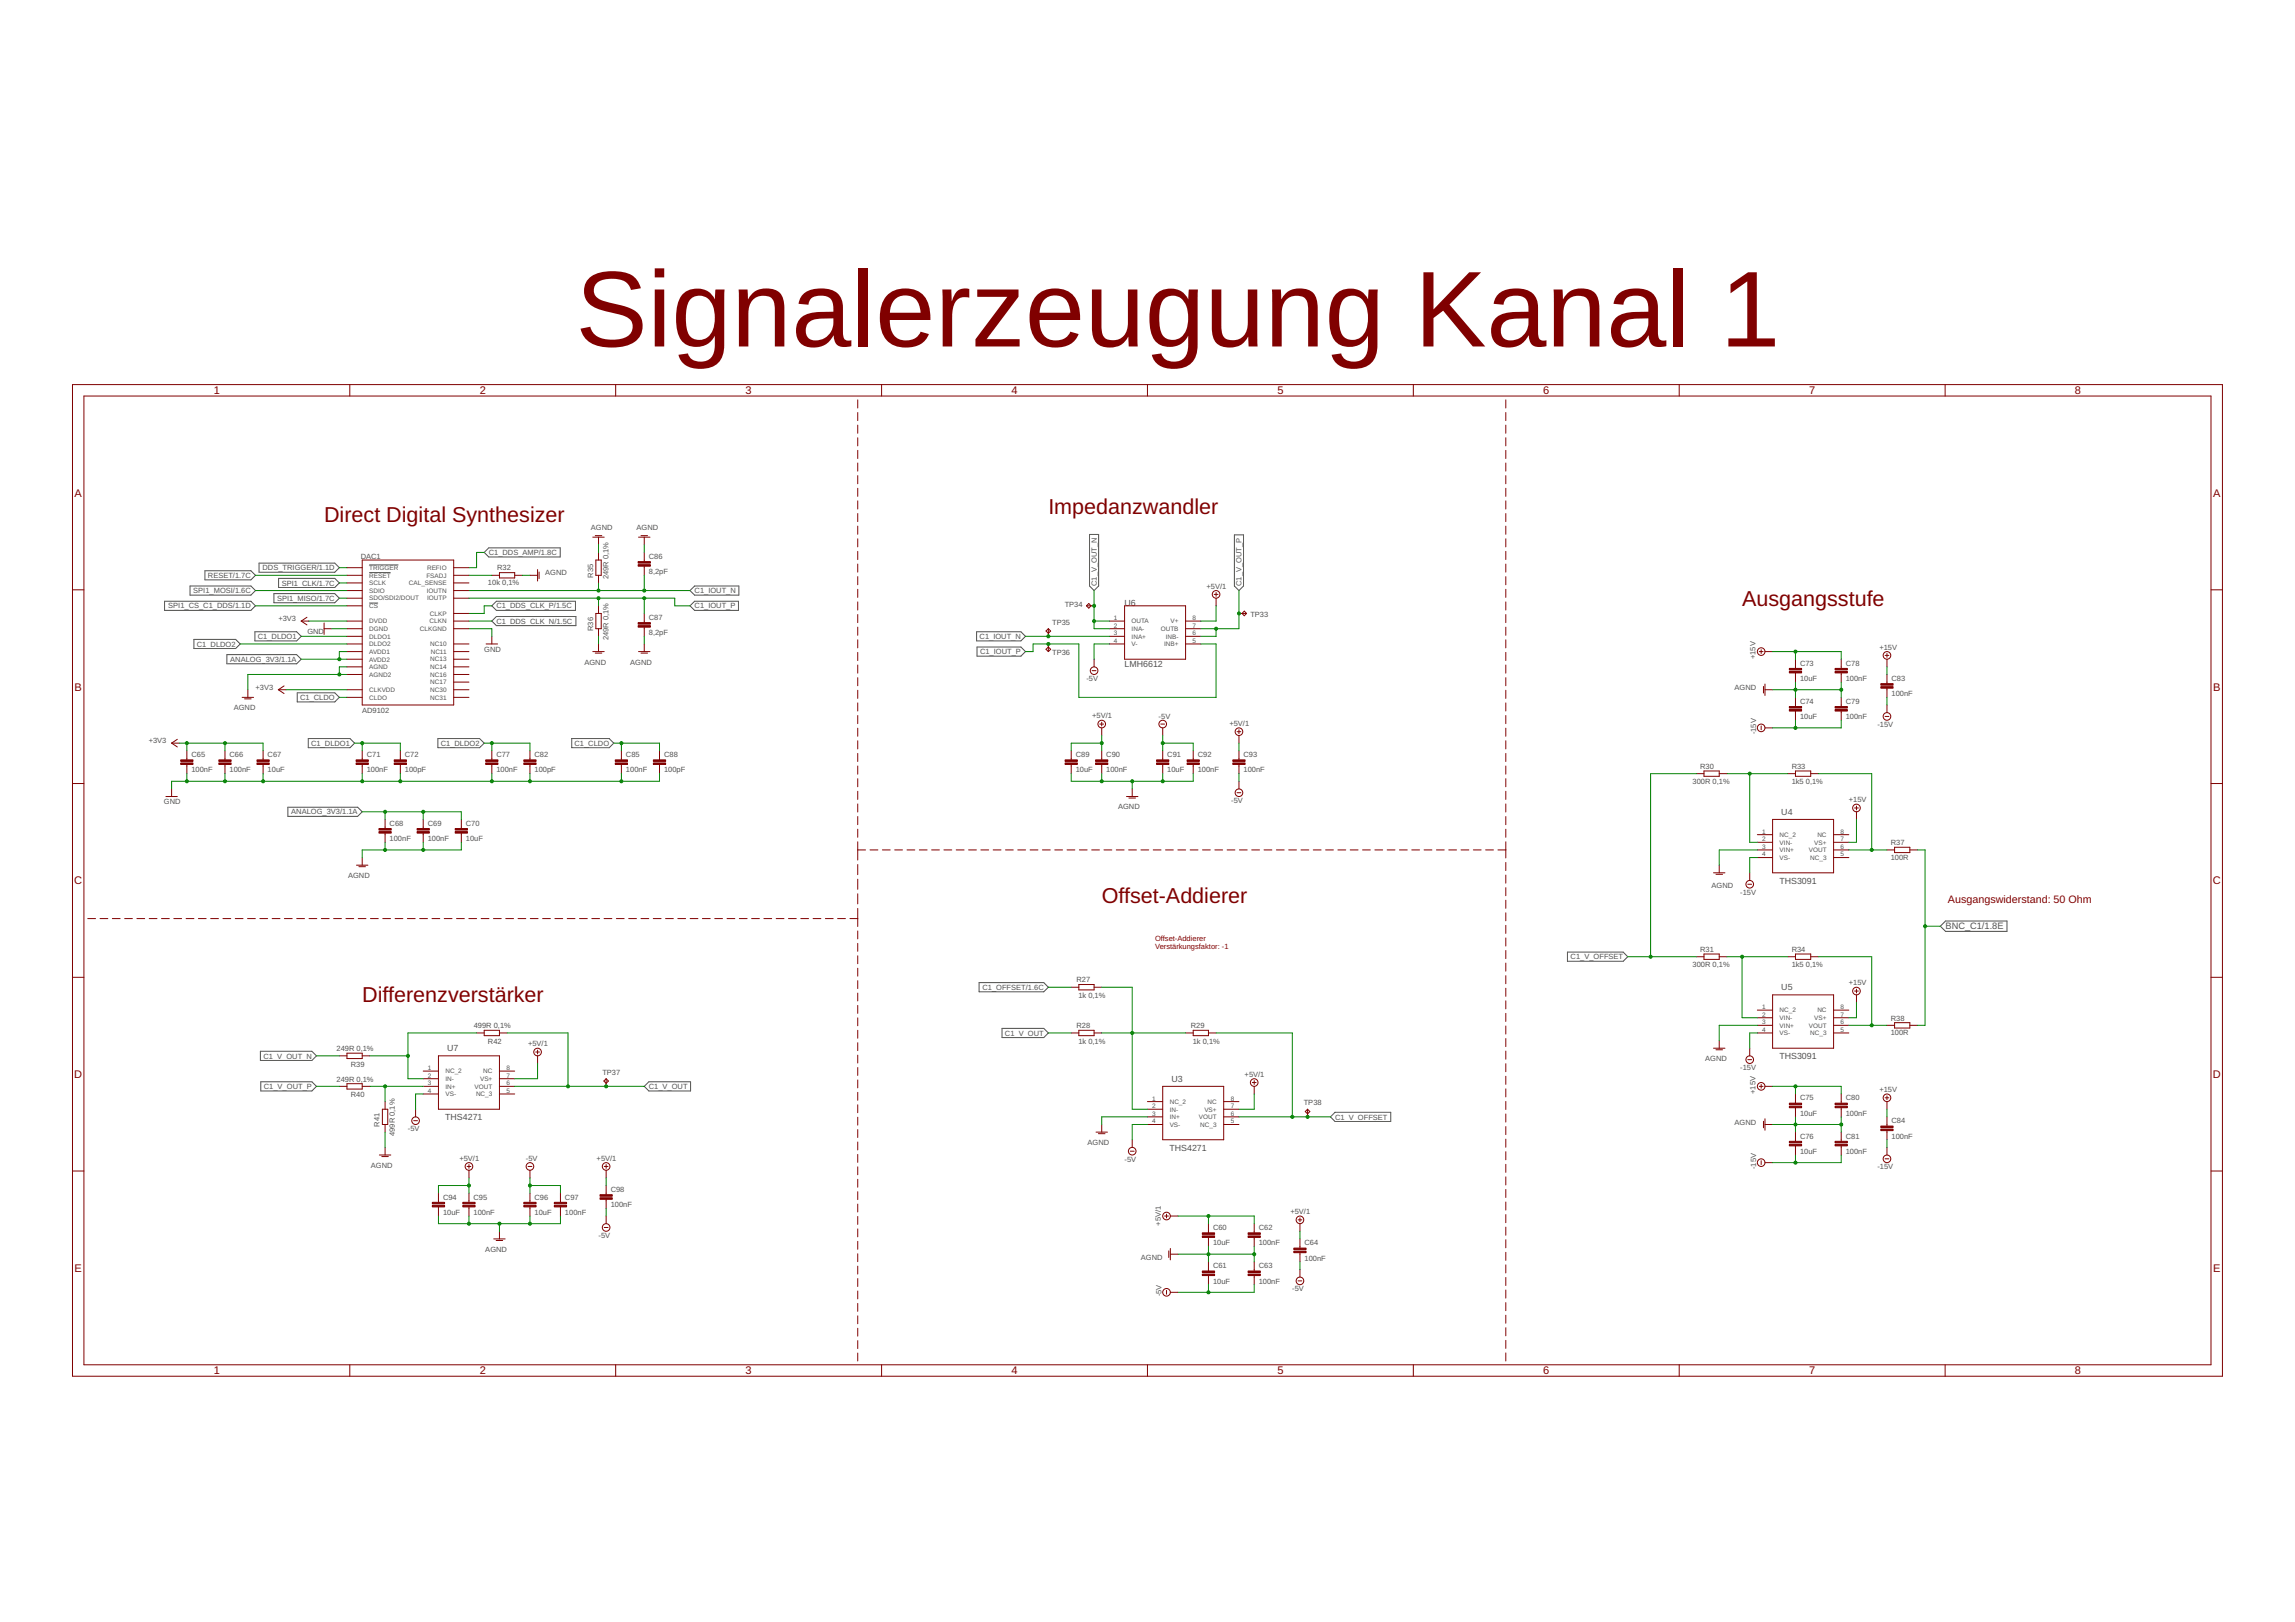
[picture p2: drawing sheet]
<svg xmlns="http://www.w3.org/2000/svg" width="841mm" height="594mm" viewBox="0 0 841 594" stroke-linecap="round" stroke-linejoin="round" font-family="sans-serif">
<defs><g id="words">
<text font-size="39.5" fill="#800000" x="211" y="126.9">Signalerzeugung Kanal 1</text>
<g font-size="7.9" fill="#800000">
<text x="118.8" y="191.2">Direct Digital Synthesizer</text>
<text x="384.2" y="188.4">Impedanzwandler</text>
<text x="638.4" y="221.9">Ausgangsstufe</text>
<text x="403.7" y="330.8">Offset-Addierer</text>
<text x="132.7" y="367.2">Differenzverstärker</text>
</g>
<g font-size="4" fill="#800000">
<text x="78.4" y="144.4">1</text>
<text x="175.8" y="144.4">2</text>
<text x="273.2" y="144.4">3</text>
<text x="370.7" y="144.4">4</text>
<text x="468.1" y="144.4">5</text>
<text x="565.5" y="144.4">6</text>
<text x="663" y="144.4">7</text>
<text x="760.4" y="144.4">8</text>
<text x="27.3" y="182">A</text>
<text x="811" y="182">A</text>
<text x="27.3" y="252.9">B</text>
<text x="811" y="252.9">B</text>
<text x="27.2" y="323.9">C</text>
<text x="810.9" y="323.9">C</text>
<text x="27.2" y="394.9">D</text>
<text x="810.9" y="394.9">D</text>
<text x="27.3" y="465.8">E</text>
<text x="811" y="465.8">E</text>
<text x="78.4" y="503.4">1</text>
<text x="175.8" y="503.4">2</text>
<text x="273.2" y="503.4">3</text>
<text x="370.7" y="503.4">4</text>
<text x="468.1" y="503.4">5</text>
<text x="565.5" y="503.4">6</text>
<text x="663" y="503.4">7</text>
<text x="760.4" y="503.4">8</text>
</g>
<text font-size="3.9" fill="#800000" x="713.8" y="330.8">Ausgangswiderstand: 50 Ohm</text>
<text font-size="3.4" fill="#505050" x="713" y="340.4">BNC_C1/1.8E</text>
<g font-size="3.2" fill="#505050">
<text x="412.1" y="221.9">U6</text>
<text x="412.1" y="244.2">LMH6612</text>
<text x="652.8" y="298.5">U4</text>
<text x="652.1" y="323.6">THS3091</text>
<text x="652.8" y="362.7">U5</text>
<text x="163.9" y="385.1">U7</text>
<text x="652.1" y="387.9">THS3091</text>
<text x="429.3" y="396.3">U3</text>
<text x="163.2" y="410.2">THS4271</text>
<text x="428.6" y="421.4">THS4271</text>
</g>
<g font-size="2.8" fill="#505050">
<text x="216.5" y="194">AGND</text>
<text x="233.3" y="194">AGND</text>
<text x="179.1" y="203.3">C1_DDS_AMP/1.8C</text>
<text x="96.2" y="208.9">DDS_TRIGGER/1.1D</text>
<text x="132.2" y="204.6">DAC1</text>
<text x="182.2" y="208.7">R32</text>
<text x="237.8" y="204.7">C86</text>
<text x="76.2" y="211.7">RESET/1.7C</text>
<text x="103.2" y="214.5">SPI1_CLK/1.7C</text>
<text x="178.8" y="214.3">10k 0,1%</text>
<text x="199.8" y="210.7">AGND</text>
<text x="217.3" y="211.6" transform="rotate(-90 217.3 211.6)">R35</text>
<text x="223" y="212.1" transform="rotate(-90 223 212.1)">249R 0,1%</text>
<text x="237.8" y="210.3">8,2pF</text>
<text x="401.9" y="214.6" transform="rotate(-90 401.9 214.6)">C1_V_OUT_N</text>
<text x="442.1" y="215.6">+5V/1</text>
<text x="455" y="214.6" transform="rotate(-90 455 214.6)">C1_V_OUT_P</text>
<text x="70.8" y="217.3">SPI1_MOSI/1.6C</text>
<text x="101.6" y="220.1">SPI1_MISO/1.7C</text>
<text x="254.5" y="217.3">C1_IOUT_N</text>
<text x="61.7" y="222.9">SPI1_CS_C1_DDS/1.1D</text>
<text x="102" y="227.5">+3V3</text>
<text x="181.9" y="222.9">C1_DDS_CLK_P/1.5C</text>
<text x="237.8" y="227.1">C87</text>
<text x="254.5" y="222.9">C1_IOUT_P</text>
<text x="390.2" y="222.4">TP34</text>
<text x="458.2" y="226.1">TP33</text>
<text x="112.6" y="232.2">GND</text>
<text x="181.9" y="228.5">C1_DDS_CLK_N/1.5C</text>
<text x="217.3" y="231.1" transform="rotate(-90 217.3 231.1)">R36</text>
<text x="237.8" y="232.6">8,2pF</text>
<text x="385.6" y="228.9">TP35</text>
<text x="72.1" y="236.8">C1_DLDO2</text>
<text x="94.5" y="234">C1_DLDO1</text>
<text x="177.4" y="238.7">GND</text>
<text x="223" y="234.5" transform="rotate(-90 223 234.5)">249R 0,1%</text>
<text x="359" y="234">C1_IOUT_N</text>
<text x="359.1" y="239.6">C1_IOUT_P</text>
<text x="688.7" y="238">+15V</text>
<text x="84.4" y="242.4">ANALOG_3V3/1.1A</text>
<text x="214.2" y="243.4">AGND</text>
<text x="230.9" y="243.4">AGND</text>
<text x="385.6" y="240.1">TP36</text>
<text x="643.3" y="241.4" transform="rotate(-90 643.3 241.4)">+15V</text>
<text x="659.6" y="243.8">C73</text>
<text x="676.4" y="243.8">C78</text>
<text x="398.1" y="249.4">-5V</text>
<text x="659.6" y="249.4">10uF</text>
<text x="676.4" y="249.4">100nF</text>
<text x="693.2" y="249.4">C83</text>
<text x="93.6" y="252.6">+3V3</text>
<text x="110" y="256.4">C1_CLDO</text>
<text x="635.6" y="252.6">AGND</text>
<text x="659.6" y="257.8">C74</text>
<text x="676.4" y="257.8">C79</text>
<text x="693.2" y="255">100nF</text>
<text x="85.7" y="260.2">AGND</text>
<text x="132.7" y="261">AD9102</text>
<text x="400.2" y="263.1">+5V/1</text>
<text x="424.6" y="263.4">-5V</text>
<text x="659.6" y="263.4">10uF</text>
<text x="676.4" y="263.4">100nF</text>
<text x="450.5" y="265.9">+5V/1</text>
<text x="643.6" y="268.9" transform="rotate(-90 643.6 268.9)">-15V</text>
<text x="688" y="266.2">-15V</text>
<text x="54.5" y="272.2">+3V3</text>
<text x="114" y="273.1">C1_DLDO1</text>
<text x="161.5" y="273.1">C1_DLDO2</text>
<text x="210.6" y="273.1">C1_CLDO</text>
<text x="70.1" y="277.3">C65</text>
<text x="84.1" y="277.3">C66</text>
<text x="98.1" y="277.3">C67</text>
<text x="134.4" y="277.3">C71</text>
<text x="148.4" y="277.3">C72</text>
<text x="181.9" y="277.3">C77</text>
<text x="195.9" y="277.3">C82</text>
<text x="229.4" y="277.3">C85</text>
<text x="243.4" y="277.3">C88</text>
<text x="394.2" y="277.3">C89</text>
<text x="405.4" y="277.3">C90</text>
<text x="427.8" y="277.3">C91</text>
<text x="438.9" y="277.3">C92</text>
<text x="455.7" y="277.3">C93</text>
<text x="623" y="281.7">R30</text>
<text x="656.6" y="281.7">R33</text>
<text x="70.1" y="282.9">100nF</text>
<text x="84.1" y="282.9">100nF</text>
<text x="98.1" y="282.9">10uF</text>
<text x="134.4" y="282.9">100nF</text>
<text x="148.4" y="282.9">100pF</text>
<text x="181.9" y="282.9">100nF</text>
<text x="195.9" y="282.9">100pF</text>
<text x="229.4" y="282.9">100nF</text>
<text x="243.4" y="282.9">100pF</text>
<text x="394.2" y="282.9">10uF</text>
<text x="405.4" y="282.9">100nF</text>
<text x="427.8" y="282.9">10uF</text>
<text x="438.9" y="282.9">100nF</text>
<text x="455.7" y="282.9">100nF</text>
<text x="620.3" y="287">300R 0,1%</text>
<text x="656.6" y="287">1k5</text>
<text x="661.8" y="287">0,1%</text>
<text x="677.5" y="293.8">+15V</text>
<text x="60.1" y="294.5">GND</text>
<text x="106.7" y="298.3">ANALOG_3V3/1.1A</text>
<text x="409.7" y="296.5">AGND</text>
<text x="451.2" y="294.1">-5V</text>
<text x="142.8" y="302.5">C68</text>
<text x="156.8" y="302.5">C69</text>
<text x="170.7" y="302.5">C70</text>
<text x="142.8" y="308.1">100nF</text>
<text x="156.8" y="308.1">100nF</text>
<text x="170.7" y="308.1">10uF</text>
<text x="692.9" y="309.6">R37</text>
<text x="692.9" y="314.9">100R</text>
<text x="127.6" y="321.6">AGND</text>
<text x="627.2" y="325.3">AGND</text>
<text x="637.7" y="327.6">-15V</text>
<text x="575.6" y="351.4">C1_V_OFFSET</text>
<text x="623" y="348.8">R31</text>
<text x="656.6" y="348.8">R34</text>
<text x="394.5" y="359.6">R27</text>
<text x="620.3" y="354">300R 0,1%</text>
<text x="656.6" y="354">1k5</text>
<text x="661.8" y="354">0,1%</text>
<text x="360" y="362.6">C1_OFFSET/1.6C</text>
<text x="395.2" y="365.5">1k 0,1%</text>
<text x="677.5" y="360.9">+15V</text>
<text x="173.6" y="376.7">499R 0,1%</text>
<text x="394.5" y="376.4">R28</text>
<text x="436.4" y="376.4">R29</text>
<text x="692.9" y="373.9">R38</text>
<text x="178.8" y="382.3">R42</text>
<text x="193.5" y="383.2">+5V/1</text>
<text x="368.3" y="379.3">C1_V_OUT</text>
<text x="395.2" y="382.2">1k 0,1%</text>
<text x="437.1" y="382.2">1k 0,1%</text>
<text x="692.9" y="379.2">100R</text>
<text x="96.6" y="387.7">C1_V_OUT_N</text>
<text x="123.3" y="385">249R 0,1%</text>
<text x="624.9" y="388.7">AGND</text>
<text x="128.5" y="390.7">R39</text>
<text x="220.7" y="393.7">TP37</text>
<text x="456.1" y="394.4">+5V/1</text>
<text x="637.7" y="391.9">-15V</text>
<text x="96.7" y="398.9">C1_V_OUT_P</text>
<text x="123.3" y="396.2">249R 0,1%</text>
<text x="128.5" y="401.8">R40</text>
<text x="237.8" y="398.9">C1_V_OUT</text>
<text x="643.3" y="400.7" transform="rotate(-90 643.3 400.7)">+15V</text>
<text x="688.7" y="400">+15V</text>
<text x="477.8" y="404.9">TP38</text>
<text x="659.6" y="403.1">C75</text>
<text x="676.4" y="403.1">C80</text>
<text x="139.1" y="412.7" transform="rotate(-90 139.1 412.7)">R41</text>
<text x="489.2" y="410.1">C1_V_OFFSET</text>
<text x="635.6" y="411.9">AGND</text>
<text x="659.6" y="408.7">10uF</text>
<text x="676.4" y="408.7">100nF</text>
<text x="693.2" y="411.4">C84</text>
<text x="144.7" y="416.1" transform="rotate(-90 144.7 416.1)">499R 0,1%</text>
<text x="149.5" y="414.2">-5V</text>
<text x="398.6" y="419.4">AGND</text>
<text x="659.6" y="417">C76</text>
<text x="676.4" y="417">C81</text>
<text x="693.2" y="417">100nF</text>
<text x="168.4" y="425.1">+5V/1</text>
<text x="192.7" y="425.4">-5V</text>
<text x="218.6" y="425.1">+5V/1</text>
<text x="412.1" y="425.4">-5V</text>
<text x="659.6" y="422.6">10uF</text>
<text x="676.4" y="422.6">100nF</text>
<text x="135.9" y="427.8">AGND</text>
<text x="643.6" y="428.2" transform="rotate(-90 643.6 428.2)">-15V</text>
<text x="688" y="428.2">-15V</text>
<text x="223.8" y="436.6">C98</text>
<text x="162.3" y="439.4">C94</text>
<text x="173.5" y="439.4">C95</text>
<text x="195.9" y="439.4">C96</text>
<text x="207" y="439.4">C97</text>
<text x="223.8" y="442.2">100nF</text>
<text x="162.3" y="445">10uF</text>
<text x="173.5" y="445">100nF</text>
<text x="195.9" y="445">10uF</text>
<text x="207" y="445">100nF</text>
<text x="425.4" y="448.9" transform="rotate(-90 425.4 448.9)">+5V/1</text>
<text x="472.9" y="444.7">+5V/1</text>
<text x="219.3" y="453.4">-5V</text>
<text x="444.5" y="450.6">C60</text>
<text x="461.3" y="450.6">C62</text>
<text x="177.9" y="458.5">AGND</text>
<text x="418.1" y="461.3">AGND</text>
<text x="444.5" y="456.1">10uF</text>
<text x="461.3" y="456.1">100nF</text>
<text x="478" y="461.7">100nF</text>
<text x="478" y="456.1">C64</text>
<text x="444.5" y="464.5">C61</text>
<text x="461.3" y="464.5">C63</text>
<text x="444.5" y="470.1">10uF</text>
<text x="461.3" y="470.1">100nF</text>
<text x="473.6" y="472.9">-5V</text>
<text x="425.7" y="474.8" transform="rotate(-90 425.7 474.8)">-5V</text>
</g>
<g font-size="2.8" fill="#800000">
<text x="423.3" y="344.7">Offset-Addierer</text>
<text x="423.3" y="347.6">Verstärkungsfaktor: -1</text>
</g>
<g font-size="2.3" fill="#505050">
<text x="135.3" y="208.8">TRIGGER</text>
<text x="156.5" y="208.8">REFIO</text>
<text x="135.3" y="214.3">SCLK</text>
<text x="135.3" y="211.6">RESET</text>
<text x="149.8" y="214.3">CAL_SENSE</text>
<text x="156.2" y="211.6">FSADJ</text>
<text x="135.3" y="217.1">SDIO</text>
<text x="135.3" y="219.9">SDO/SDI2/DOUT</text>
<text x="156.4" y="217.1">IOUTN</text>
<text x="156.5" y="219.9">IOUTP</text>
<text x="135.3" y="222.7">CS</text>
<text x="157.5" y="225.5">CLKP</text>
<text x="408.2" y="227.1">1</text>
<text x="437" y="227.1">8</text>
<text x="135.3" y="231.1">DGND</text>
<text x="135.3" y="228.3">DVDD</text>
<text x="135.3" y="233.9">DLDO1</text>
<text x="153.9" y="231.1">CLKGND</text>
<text x="157.4" y="228.3">CLKN</text>
<text x="408.2" y="229.9">2</text>
<text x="408.2" y="232.7">3</text>
<text x="414.7" y="228.3">OUTA</text>
<text x="414.7" y="231.1">INA-</text>
<text x="414.7" y="233.9">INA+</text>
<text x="425.4" y="231.1">OUTB</text>
<text x="427.2" y="233.9">INB-</text>
<text x="429" y="228.3">V+</text>
<text x="437" y="232.7">6</text>
<text x="437" y="229.9">7</text>
<text x="135.3" y="236.7">DLDO2</text>
<text x="135.3" y="239.5">AVDD1</text>
<text x="157.7" y="236.7">NC10</text>
<text x="157.8" y="239.5">NC11</text>
<text x="408.2" y="235.5">4</text>
<text x="414.7" y="236.7">V-</text>
<text x="426.6" y="236.7">INB+</text>
<text x="437" y="235.5">5</text>
<text x="135.3" y="242.3">AVDD2</text>
<text x="135.3" y="245.1">AGND</text>
<text x="157.7" y="242.3">NC13</text>
<text x="157.7" y="245.1">NC14</text>
<text x="135.3" y="247.9">AGND2</text>
<text x="157.7" y="247.9">NC16</text>
<text x="157.7" y="250.7">NC17</text>
<text x="135.3" y="256.3">CLDO</text>
<text x="135.3" y="253.5">CLKVDD</text>
<text x="157.7" y="253.5">NC30</text>
<text x="157.7" y="256.3">NC31</text>
<text x="645.7" y="305.3">1</text>
<text x="674.5" y="305.3">8</text>
<text x="645.7" y="308.1">2</text>
<text x="645.7" y="310.9">3</text>
<text x="652.2" y="306.5">NC_2</text>
<text x="652.2" y="309.3">VIN-</text>
<text x="664.9" y="309.3">VS+</text>
<text x="666" y="306.5">NC</text>
<text x="674.5" y="310.9">6</text>
<text x="674.5" y="308.1">7</text>
<text x="645.7" y="313.7">4</text>
<text x="652.2" y="312.1">VIN+</text>
<text x="652.2" y="314.9">VS-</text>
<text x="662.9" y="312.1">VOUT</text>
<text x="663.4" y="314.9">NC_3</text>
<text x="674.5" y="313.7">5</text>
<text x="645.7" y="369.6">1</text>
<text x="652.2" y="370.8">NC_2</text>
<text x="666" y="370.8">NC</text>
<text x="674.5" y="369.6">8</text>
<text x="645.7" y="372.4">2</text>
<text x="645.7" y="375.2">3</text>
<text x="645.7" y="378">4</text>
<text x="652.2" y="373.6">VIN-</text>
<text x="652.2" y="376.4">VIN+</text>
<text x="662.9" y="376.4">VOUT</text>
<text x="664.9" y="373.6">VS+</text>
<text x="674.5" y="378">5</text>
<text x="674.5" y="375.2">6</text>
<text x="674.5" y="372.4">7</text>
<text x="652.2" y="379.2">VS-</text>
<text x="663.4" y="379.2">NC_3</text>
<text x="156.8" y="391.9">1</text>
<text x="156.8" y="394.7">2</text>
<text x="163.2" y="393.2">NC_2</text>
<text x="163.2" y="395.9">IN-</text>
<text x="175.9" y="395.9">VS+</text>
<text x="177.1" y="393.1">NC</text>
<text x="185.6" y="394.7">7</text>
<text x="185.6" y="391.9">8</text>
<text x="156.8" y="397.5">3</text>
<text x="156.8" y="400.3">4</text>
<text x="163.2" y="398.7">IN+</text>
<text x="163.2" y="401.5">VS-</text>
<text x="173.9" y="398.7">VOUT</text>
<text x="174.4" y="401.5">NC_3</text>
<text x="185.6" y="400.3">5</text>
<text x="185.6" y="397.5">6</text>
<text x="422.2" y="403.1">1</text>
<text x="422.2" y="405.9">2</text>
<text x="428.7" y="404.3">NC_2</text>
<text x="428.7" y="407.1">IN-</text>
<text x="441.4" y="407.1">VS+</text>
<text x="442.5" y="404.3">NC</text>
<text x="451" y="405.9">7</text>
<text x="451" y="403.1">8</text>
<text x="422.2" y="408.7">3</text>
<text x="422.2" y="411.5">4</text>
<text x="428.7" y="409.9">IN+</text>
<text x="428.7" y="412.7">VS-</text>
<text x="439.3" y="409.9">VOUT</text>
<text x="439.9" y="412.7">NC_3</text>
<text x="451" y="411.5">5</text>
<text x="451" y="408.7">6</text>
</g>
</g></defs>
<g fill="none" stroke="#505050" stroke-width=".37">
<path d="M399.3 195.7h3.3v18.9l-1.7 1.7-1.6-1.7zM452.4 195.9h3.3v18.7l-1.7 1.7-1.6-1.7zM69.6 214.6h22.3l1.7 1.7-1.7 1.7h-22.3zM75.1 209h16.8l1.7 1.7-1.7 1.7h-16.8zM94.9 206.2h27.8l1.7 1.7-1.7 1.7h-27.8zM100.4 217.4h22.3l1.7 1.7-1.7 1.7h-22.3zM102.1 211.8h20.6l1.7 1.7-1.7 1.7h-20.6zM135.3 209.7h7.8M135.3 206.9h10.7M177.4 202.3l1.7-1.6h26.2v3.3h-26.2zM252.9 216.3l1.7-1.7h16.2v3.4h-16.2zM60.3 220.2h31.6l1.7 1.7-1.7 1.7h-31.6z"/>
<path d="M71.1 234.2h15.3l1.6 1.7-1.6 1.6h-15.3zM83.1 239.8h25.6l1.7 1.6-1.7 1.7h-25.6zM93.4 231.4h15.3l1.7 1.7-1.7 1.6h-15.3zM135.3 220.9h3.3M180.2 227.5l1.7-1.7h29.2v3.4h-29.2zM181.9 220.2h29v3.4h-29l-1.7-1.7zM252.9 221.9l1.7-1.7h16v3.4h-16zM357.9 231.4h16.2l1.7 1.7-1.7 1.6h-16.2zM358 237h16.1l1.7 1.7-1.7 1.6h-16.1zM108.9 253.7h13.8l1.7 1.7-1.7 1.7h-13.8zM113 270.5h15.3l1.6 1.7-1.6 1.7h-15.3zM160.5 270.5h15.2l1.7 1.7-1.7 1.7h-15.2z"/>
<path d="M209.5 270.5h13.7l1.7 1.7-1.7 1.7h-13.7zM105.5 295.7h25.6l1.6 1.6-1.6 1.7h-25.6zM711.1 339.2l1.9-1.9h22.5v3.8h-22.5zM358.8 359.9h23.7l1.7 1.7-1.7 1.7h-23.7zM574.4 348.7h20.4l1.7 1.7-1.7 1.7h-20.4zM367.2 376.7h15.3l1.7 1.6-1.7 1.7h-15.3zM95.4 385h18.9l1.7 1.7-1.7 1.7h-18.9zM95.6 396.2h18.7l1.7 1.7-1.7 1.7h-18.7zM236.1 397.9l1.7-1.7h15.3v3.4h-15.3zM487.6 409.1l1.6-1.7h20.5v3.4h-20.5z"/>
</g>
<g fill="none" stroke="#800000" stroke-width=".37">
<path d="M26.6 140.9h787.8v363.2h-787.8zM30.8 145.1h779.4v354.8h-779.4zM128.2 140.9v4.2M225.6 140.9v4.2M314.3 146.5v2.9M314.3 151.1v3M314.3 155.7v3M323.1 140.9v4.2M420.5 140.9v4.2M517.9 140.9v4.2M551.8 146.5v2.9M551.8 151.1v3"/>
<path d="M551.8 155.7v3M615.4 140.9v4.2M712.8 140.9v4.2M314.3 160.3v3M314.3 165v2.9M314.3 169.6v3M314.3 174.2v3M314.3 178.8v3M551.8 160.3v3M551.8 165v2.9M551.8 169.6v3M551.8 174.2v3"/>
<path d="M551.8 178.8v3M217.2 196.7h4.2M218.1 196.2h2.4M219.3 196.7v2.8M234 196.7h4.2M234.9 196.2h2.4M236.1 196.7v2.8M314.3 183.5v2.9M314.3 188.1v3M314.3 192.7v3M314.3 197.3v3M551.8 183.5v2.9"/>
<path d="M551.8 188.1v3M551.8 192.7v3M551.8 197.3v3M26.6 216h4.2M127.1 213.5h5.6M127.1 216.3h5.6M127.1 219.1h5.6M127.1 210.7h5.6M127.1 207.9h5.6M132.7 205.1h33.6v53.1h-33.6zM166.3 213.5h5.6M166.3 216.3h5.6"/>
<path d="M166.3 219.1h5.6M166.3 210.7h5.6M166.3 207.9h5.6M180.2 210.7h2.8M183 209.7h5.6v2h-5.6zM188.6 210.7h2.8M194.2 210.7h2.8M197 208.6v4.2M197.5 209.5v2.4M218.4 205.1h1.9v5.6h-1.9zM219.3 202.3v2.8M219.3 210.7v2.8"/>
<path d="M236.1 202.3v3.4M236.1 207.4v3.3M314.3 202v2.9M314.3 206.6v2.9M314.3 211.2v3M314.3 215.8v3M444.9 217.7h1.4M445.6 217v1.4M445.6 219.1v2.8M551.8 202v2.9M551.8 206.6v2.9M551.8 211.2v3"/>
<path d="M551.8 215.8v3M810.2 216h4.2M110.4 227.5h2.8M110.4 227.5l2.1 1.4M112.5 226.1l-2.1 1.4M118.8 230.3h2.8M118.8 228.2v4.2M127.1 227.5h5.6M127.1 230.3h5.6M127.1 233.1h5.6M127.1 235.9h5.6M127.1 221.9h5.6"/>
<path d="M127.1 238.7h5.6M166.3 227.5h5.6M166.3 230.3h5.6M166.3 235.9h5.6M166.3 238.7h5.6M166.3 224.7h5.6M178.1 235.9h4.2M180.2 233.1v2.8M217.2 238.7h4.2M218.1 239.2h2.4M218.4 224.7h1.9v5.6h-1.9zM219.3 221.9v2.8"/>
<path d="M219.3 230.3v2.8M219.3 235.9v2.8M234 238.7h4.2M234.9 239.2h2.4M236.1 224.7v3.3M236.1 229.7v3.4M236.1 235.9v2.8M314.3 220.5v2.9M314.3 225.1v2.9M314.3 229.7v3M314.3 234.3v3M314.3 239v2.9"/>
<path d="M383.3 231.1l.9-.8 .8 .8-.8 .8zM383.3 237.8l.9-.8 .8 .8-.8 .9zM384.2 230.3v2.8M384.2 235.9v2.8M398.1 221.9h2.8M399 221l.8 .9-.8 .8-.9-.8zM406.5 227.5h5.6M406.5 230.3h5.6M406.5 233.1h5.6M406.5 235.9h5.6M412.1 221.9h22.4v19.5h-22.4zM434.5 227.5h5.6"/>
<path d="M434.5 230.3h5.6M434.5 233.1h5.6M434.5 235.9h5.6M454 224.7h2.8M456 223.8l.8 .9-.8 .8-.9-.8zM551.8 220.5v2.9M551.8 225.1v2.9M551.8 229.7v3M551.8 234.3v3M551.8 239v2.9M644.7 238.7h1.4M645.4 238v1.4"/>
<path d="M646.8 238.7h2.8M691.5 239.4v1.3M88.7 255.4h4.2M89.6 256h2.4M90.8 252.6v2.8M102 252.6h2.8M102 252.6l2.1 1.4M104.1 251.2l-2.1 1.4M127.1 241.4h5.6M127.1 244.2h5.6M127.1 247h5.6M127.1 255.4h5.6"/>
<path d="M127.1 252.6h5.6M166.3 241.4h5.6M166.3 244.2h5.6M166.3 247h5.6M166.3 249.8h5.6M166.3 255.4h5.6M166.3 252.6h5.6M314.3 243.6v2.9M314.3 248.2v3M314.3 252.8v3M314.3 257.5v2.9M400.2 245.6h1.4"/>
<path d="M400.9 241.4v2.8M551.8 243.6v2.9M551.8 248.2v3M551.8 252.8v3M551.8 257.5v2.9M646.2 251.4v2.4M646.8 252.6h2.8M646.8 250.5v4.2M658 241.4v3.4M658 246.5v3.3M658 255.4v3.4M674.7 241.4v3.4"/>
<path d="M674.7 246.5v3.3M674.7 255.4v3.4M690.8 240.1h1.4M691.5 241.4v2.8M691.5 247v3.4M691.5 252.1v3.3M691.5 258.2v2.8M62.9 272.2l2.1 1.4M62.9 272.2h2.8M65 270.8l-2.1 1.4M68.5 275v3.3M68.5 280v3.4"/>
<path d="M82.4 275v3.3M82.4 280v3.4M96.4 275v3.3M96.4 280v3.4M132.7 275v3.3M132.7 280v3.4M146.7 275v3.3M146.7 280v3.4M180.2 275v3.3M180.2 280v3.4M194.2 275v3.3M194.2 280v3.4"/>
<path d="M227.7 275v3.3M227.7 280v3.4M241.7 275v3.3M241.7 280v3.4M314.3 262.1v2.9M314.3 266.7v3M314.3 271.3v3M314.3 275.9v3M392.6 275v3.3M392.6 280v3.4M403 265.2h1.4M403.7 264.5v1.4"/>
<path d="M403.7 266.6v2.8M403.7 275v3.3M403.7 280v3.4M425.4 265.2h1.4M426.1 266.6v2.8M426.1 275v3.3M426.1 280v3.4M437.3 275v3.3M437.3 280v3.4M453.3 268h1.4M454 267.3v1.4M454 269.4v2.8"/>
<path d="M454 275v3.3M454 280v3.4M551.8 262.1v2.9M551.8 266.7v3M551.8 271.3v3M551.8 275.9v3M645.4 265.9v1.4M646.8 266.6h2.8M658 260.5v3.3M674.7 260.5v3.3M690.8 262.4h1.4M26.6 287h4.2"/>
<path d="M60.8 291.7h4.2M62.9 288.9v2.8M314.3 280.6v2.9M314.3 285.2v3M314.3 289.8v3M314.3 294.4v3M314.3 299.1v2.9M412.8 291.7h4.2M413.7 292.3h2.4M414.9 288.9v2.8M453.3 290.3h1.4M454 286.2v2.7"/>
<path d="M551.8 280.6v2.9M551.8 285.2v3M551.8 289.8v3M551.8 294.4v3M551.8 299.1v2.9M621.6 283.4h2.8M624.4 282.4h5.6v1.9h-5.6zM630 283.4h2.8M655.2 283.4h2.8M658 282.4h5.6v1.9h-5.6zM663.6 283.4h2.7M679.6 295.9h1.4"/>
<path d="M680.3 295.2v1.4M680.3 297.3v2.8M810.2 287h4.2M130.6 316.9h4.2M131.5 317.4h2.4M132.7 314.1v2.8M141.1 300.1v3.4M141.1 305.1v3.4M155.1 300.1v3.4M155.1 305.1v3.4M169.1 300.1v3.4M169.1 305.1v3.4"/>
<path d="M314.3 303.7v3M314.3 308.3v6.7M314.3 316.7v3.7M314.3 311.3h2.9M318.8 311.3h2.9M323.4 311.3h2.8M327.9 311.3h2.8M332.4 311.3h2.8M336.9 311.3h2.8M341.4 311.3h2.9M345.9 311.3h2.9M350.4 311.3h2.9"/>
<path d="M354.9 311.3h2.9M359.5 311.3h2.8M364 311.3h2.8M368.5 311.3h2.8M373 311.3h2.8M377.5 311.3h2.9M382 311.3h2.9M386.5 311.3h2.9M391 311.3h2.9M395.5 311.3h2.9M400 311.3h2.9M404.6 311.3h2.8"/>
<path d="M409.1 311.3h2.8M413.6 311.3h2.9M418.1 311.3h2.9M422.6 311.3h2.9M427.1 311.3h2.9M431.6 311.3h2.9M436.1 311.3h2.9M440.7 311.3h2.8M445.2 311.3h2.8M449.7 311.3h2.8M454.2 311.3h2.9M458.7 311.3h2.9"/>
<path d="M463.2 311.3h2.9M467.7 311.3h2.9M472.2 311.3h2.9M476.8 311.3h2.8M481.3 311.3h2.8M485.8 311.3h2.8M490.3 311.3h2.9M494.8 311.3h2.9M499.3 311.3h2.9M503.8 311.3h2.9M508.3 311.3h2.9M512.8 311.3h2.9"/>
<path d="M517.4 311.3h2.8M521.9 311.3h2.8M526.4 311.3h2.9M530.9 311.3h2.9M535.4 311.3h2.9M539.9 311.3h2.9M544.4 311.3h2.9M548.9 311.3h2.9M551.8 303.7v3M551.8 308.3v5.9M551.8 315.9v3M627.9 319.7h4.2"/>
<path d="M630 316.9v2.8M641.2 319.7v2.8M644 311.3h5.6M644 305.7h5.6M644 308.5h5.6M644 314.1h5.6M649.6 300.1h22.3v19.6h-22.3zM671.9 311.3h5.6M671.9 305.7h5.6M671.9 308.5h5.6M671.9 314.1h5.6M691.5 311.3h2.8"/>
<path d="M694.3 310.3h5.6v2h-5.6zM699.9 311.3h2.8M32.2 336.4h2.8M36.7 336.4h2.8M41.2 336.4h2.8M45.7 336.4h2.8M50.2 336.4h2.8M54.7 336.4h2.8M59.2 336.4h2.8M63.7 336.4h2.8M68.2 336.4h2.9M72.7 336.4h2.8"/>
<path d="M77.2 336.4h2.9M81.7 336.4h2.9M86.2 336.4h2.9M90.7 336.4h2.9M95.2 336.4h2.9M99.7 336.4h2.9M104.2 336.4h2.9M108.7 336.4h2.9M113.2 336.4h2.9M117.8 336.4h2.8M122.3 336.4h2.8M126.8 336.4h2.8"/>
<path d="M131.3 336.4h2.8M135.8 336.4h2.8M140.3 336.4h2.8M144.8 336.4h2.8M149.3 336.4h2.8M153.8 336.4h2.9M158.3 336.4h2.9M162.8 336.4h2.9M167.3 336.4h2.9M171.8 336.4h2.9M176.3 336.4h2.9M180.8 336.4h2.9"/>
<path d="M185.3 336.4h2.9M189.8 336.4h2.9M194.3 336.4h2.9M198.8 336.4h2.9M203.3 336.4h2.9M207.9 336.4h2.8M212.4 336.4h2.8M216.9 336.4h2.8M221.4 336.4h2.8M225.9 336.4h2.8M230.4 336.4h2.8M234.9 336.4h2.8"/>
<path d="M239.4 336.4h2.9M243.9 336.4h2.9M248.4 336.4h2.8M252.9 336.4h2.9M257.4 336.4h2.9M261.9 336.4h2.9M266.4 336.4h2.9M270.9 336.4h2.9M275.4 336.4h2.9M279.9 336.4h2.9M284.4 336.4h2.9M288.9 336.4h2.9"/>
<path d="M293.5 336.4h2.8M298 336.4h2.8M302.5 336.4h2.8M307 336.4h2.8M311.5 336.4h2.8M314.3 322v3.7M314.3 327.4v3.7M314.3 332.7v6.6M551.8 320.5v3M551.8 325.1v3M551.8 329.7v3M551.8 334.3v3"/>
<path d="M551.8 338.9v3M628.8 320.2h2.4M640.5 323.9h1.4M26.6 357.9h4.2M314.3 341v2.9M314.3 345.5v2.9M314.3 350.1v2.9M314.3 354.6v2.9M314.3 359.2v2.9M551.8 343.5v3M551.8 348.1v3M551.8 352.7v3"/>
<path d="M551.8 357.4v2.9M621.6 350.4h2.8M624.4 349.4h5.6v2h-5.6zM630 350.4h2.8M655.2 350.4h2.8M658 349.4h5.6v2h-5.6zM663.6 350.4h2.7M810.2 357.9h4.2M174.6 378.3h2.8M177.4 377.4h5.6v1.9h-5.6zM183 378.3h2.8M314.3 363.7v2.9"/>
<path d="M314.3 368.3v2.9M314.3 372.8v2.9M314.3 377.4v2.9M392.6 378.3h2.8M392.6 361.6h2.8M395.4 377.4h5.5v1.9h-5.5zM395.4 360.6h5.5v2h-5.5zM400.9 378.3h2.8M400.9 361.6h2.8M434.5 378.3h2.8M437.3 377.4h5.5v1.9h-5.5zM442.8 378.3h2.8"/>
<path d="M551.8 361.9v3M551.8 366.6v2.9M551.8 371.2v2.9M551.8 375.8v2.9M644 378.3h5.6M644 370h5.6M644 372.8h5.6M644 375.5h5.6M649.6 364.4h22.3v19.5h-22.3zM671.9 378.3h5.6M671.9 370h5.6M671.9 372.8h5.6"/>
<path d="M671.9 375.5h5.6M679.6 363h1.4M680.3 362.3v1.4M680.3 364.4v2.8M691.5 375.5h2.8M694.3 374.6h5.6v1.9h-5.6zM699.9 375.5h2.8M124.4 397.9h2.7M124.4 386.7h2.7M127.1 385.7h5.6v2h-5.6zM127.1 396.9h5.6v2h-5.6zM132.7 397.9h2.8"/>
<path d="M132.7 386.7h2.8M155.1 392.3h5.6M155.1 395.1h5.6M155.1 397.9h5.6M160.7 386.7h22.3v19.6h-22.3zM183 392.3h5.6M183 395.1h5.6M183 397.9h5.6M196.3 385.3h1.4M197 384.6v1.4M197 386.7v2.8M222.1 395.1l.9 .8-.9 .9-.8-.9z"/>
<path d="M222.1 395.1v2.8M314.3 381.9v2.9M314.3 386.5v2.8M314.3 391v2.9M314.3 395.5v2.9M426.1 397.9h22.3v19.5h-22.3zM458.9 396.5h1.4M459.6 395.8v1.4M459.6 397.9v2.8M551.8 380.4v2.9M551.8 385v2.9M551.8 389.6v2.9"/>
<path d="M551.8 394.2v3M551.8 398.8v3M627.9 383.9h4.2M628.8 384.5h2.4M630 381.1v2.8M640.5 388.1h1.4M641.2 383.9v2.8M644.7 397.9h1.4M645.4 397.2v1.4M646.8 397.9h2.8M140.1 406.3h2v5.6h-2zM141.1 403.5v2.8"/>
<path d="M141.1 411.9v2.8M151.6 410.5h1.4M152.3 406.3v2.8M155.1 400.7h5.6M183 400.7h5.6M314.3 400.1v2.9M314.3 404.6v2.9M314.3 409.2v2.9M314.3 413.7v2.9M314.3 418.3v2.9M401.6 414.7h4.2M402.5 415.2h2.4"/>
<path d="M403.7 411.9v2.8M414.9 417.4v2.8M420.5 406.3h5.6M420.5 411.9h5.6M420.5 403.5h5.6M420.5 409.1h5.6M448.4 406.3h5.6M448.4 411.9h5.6M448.4 403.5h5.6M448.4 409.1h5.6M478.3 407.1l.9-.8 .8 .8-.8 .9zM479.2 406.3v2.8"/>
<path d="M551.8 403.4v3M551.8 408v3M551.8 412.6v3M551.8 417.2v3M646.2 410.7v2.4M646.8 411.9h2.8M646.8 409.8v4.2M658 400.7v3.4M658 405.7v3.4M658 414.7v3.3M658 419.7v3.3M674.7 400.7v3.4"/>
<path d="M674.7 405.7v3.4M674.7 414.7v3.3M674.7 419.7v3.3M690.8 402.1h1.4M691.5 401.4v1.4M691.5 403.5v2.8M691.5 409.1v3.3M691.5 414.1v3.3M26.6 428.9h4.2M139 423h4.2M139.9 423.6h2.4M141.1 420.2v2.8"/>
<path d="M160.7 437v3.4M171.2 427.2h1.4M171.9 426.5v1.4M171.9 428.6v2.8M171.9 437v3.4M193.5 427.2h1.4M194.2 428.6v2.8M194.2 437v3.4M205.4 437v3.4M221.4 427.2h1.4M222.1 426.5v1.4M222.1 428.6v2.8"/>
<path d="M222.1 434.2v3.4M222.1 439.3v3.3M314.3 422.8v2.9M314.3 427.4v2.9M314.3 431.9v2.9M314.3 436.5v2.9M414.2 421.6h1.4M551.8 421.8v3M551.8 426.4v3M551.8 431v3M551.8 435.7v2.9M645.4 425.1v1.4"/>
<path d="M646.8 425.8h2.8M690.8 424.4h1.4M691.5 420.2v2.8M810.2 428.9h4.2M160.7 442v3.4M171.9 442v3.4M180.9 453.8h4.2M181.8 454.3h2.4M183 451v2.8M194.2 442v3.4M205.4 442v3.4M221.4 449.6h1.4"/>
<path d="M222.1 445.4v2.8M314.3 441v2.9M314.3 445.6v2.9M314.3 450.1v2.9M314.3 454.7v2.9M314.3 459.2v2.9M426.8 445.4h1.4M427.5 444.7v1.4M428.3 458.2v2.4M428.9 457.3v4.2M428.9 459.4h2.8M428.9 445.4h2.8"/>
<path d="M442.8 448.2v3.3M442.8 453.2v3.4M459.6 448.2v3.3M459.6 453.2v3.4M475.7 446.8h1.4M476.4 446.1v1.4M476.4 448.2v2.8M476.4 453.8v3.3M476.4 458.8v3.4M551.8 440.2v3M551.8 444.9v2.9M551.8 449.5v2.9"/>
<path d="M551.8 454.1v2.9M551.8 458.7v2.9M314.3 463.7v2.9M314.3 468.3v2.9M314.3 472.8v2.9M314.3 477.4v2.9M427.5 472.6v1.4M428.9 473.3h2.8M442.8 462.2v3.3M442.8 467.2v3.3M459.6 462.2v3.3M459.6 467.2v3.3"/>
<path d="M475.7 469.1h1.4M476.4 464.9v2.8M551.8 463.3v2.9M551.8 467.9v2.9M551.8 472.5v2.9M551.8 477.1v3M128.2 499.9v4.2M225.6 499.9v4.2M314.3 481.9v2.9M314.3 486.5v2.9M314.3 491v2.9M314.3 495.6v2.9"/>
<path d="M323.1 499.9v4.2M420.5 499.9v4.2M517.9 499.9v4.2M551.8 481.7v3M551.8 486.3v3M551.8 490.9v3M551.8 495.5v3M615.4 499.9v4.2M712.8 499.9v4.2"/>
<circle cx="445.6" cy="217.7" r="1.4"/>
<circle cx="645.4" cy="238.7" r="1.4"/>
<circle cx="400.9" cy="245.6" r="1.4"/>
<circle cx="691.5" cy="240.1" r="1.4"/>
<circle cx="403.7" cy="265.2" r="1.4"/>
<circle cx="426.1" cy="265.2" r="1.4"/>
<circle cx="454" cy="268" r="1.4"/>
<circle cx="645.4" cy="266.6" r="1.4"/>
<circle cx="691.5" cy="262.4" r="1.4"/>
<circle cx="454" cy="290.3" r="1.4"/>
<circle cx="680.3" cy="295.9" r="1.4"/>
<circle cx="641.2" cy="323.9" r="1.4"/>
<circle cx="680.3" cy="363" r="1.4"/>
<circle cx="197" cy="385.3" r="1.4"/>
<circle cx="459.6" cy="396.5" r="1.4"/>
<circle cx="641.2" cy="388.1" r="1.4"/>
<circle cx="645.4" cy="397.9" r="1.4"/>
<circle cx="152.3" cy="410.5" r="1.4"/>
<circle cx="691.5" cy="402.1" r="1.4"/>
<circle cx="171.9" cy="427.2" r="1.4"/>
<circle cx="194.2" cy="427.2" r="1.4"/>
<circle cx="222.1" cy="427.2" r="1.4"/>
<circle cx="414.9" cy="421.6" r="1.4"/>
<circle cx="645.4" cy="425.8" r="1.4"/>
<circle cx="691.5" cy="424.4" r="1.4"/>
<circle cx="222.1" cy="449.6" r="1.4"/>
<circle cx="427.5" cy="445.4" r="1.4"/>
<circle cx="476.4" cy="446.8" r="1.4"/>
<circle cx="427.5" cy="473.3" r="1.4"/>
<circle cx="476.4" cy="469.1" r="1.4"/>
</g>
<g fill="#800000" stroke="#800000" stroke-width=".37">
<path d="M66.2 279.4h4.5v.6h-4.5z"/>
<path d="M66.2 278.3h4.5v.6h-4.5z"/>
<path d="M130.5 279.4h4.5v.6h-4.5z"/>
<path d="M130.5 278.3h4.5v.6h-4.5z"/>
<path d="M178 279.4h4.5v.6h-4.5z"/>
<path d="M178 278.3h4.5v.6h-4.5z"/>
<path d="M144.5 279.4h4.4v.6h-4.4z"/>
<path d="M144.5 278.3h4.4v.6h-4.4z"/>
<path d="M192 279.4h4.4v.6h-4.4z"/>
<path d="M192 278.3h4.4v.6h-4.4z"/>
<path d="M225.5 279.4h4.5v.6h-4.5z"/>
<path d="M225.5 278.3h4.5v.6h-4.5z"/>
<path d="M138.9 304.6h4.5v.5h-4.5z"/>
<path d="M138.9 303.5h4.5v.5h-4.5z"/>
<path d="M152.8 304.6h4.5v.5h-4.5z"/>
<path d="M152.8 303.5h4.5v.5h-4.5z"/>
<path d="M239.4 279.4h4.5v.6h-4.5z"/>
<path d="M239.4 278.3h4.5v.6h-4.5z"/>
<path d="M166.8 304.6h4.5v.5h-4.5z"/>
<path d="M166.8 303.5h4.5v.5h-4.5z"/>
<path d="M390.3 279.4h4.5v.6h-4.5z"/>
<path d="M390.3 278.3h4.5v.6h-4.5z"/>
<path d="M401.5 279.4h4.5v.6h-4.5z"/>
<path d="M401.5 278.3h4.5v.6h-4.5z"/>
<path d="M423.8 279.4h4.5v.6h-4.5z"/>
<path d="M423.8 278.3h4.5v.6h-4.5z"/>
<path d="M435 279.4h4.5v.6h-4.5z"/>
<path d="M435 278.3h4.5v.6h-4.5z"/>
<path d="M451.8 279.4h4.5v.6h-4.5z"/>
<path d="M451.8 278.3h4.5v.6h-4.5z"/>
<path d="M158.4 441.5h4.5v.5h-4.5z"/>
<path d="M158.4 440.4h4.5v.5h-4.5z"/>
<path d="M169.6 441.5h4.5v.5h-4.5z"/>
<path d="M169.6 440.4h4.5v.5h-4.5z"/>
<path d="M192 441.5h4.4v.5h-4.4z"/>
<path d="M192 440.4h4.4v.5h-4.4z"/>
<path d="M203.1 441.5h4.5v.5h-4.5z"/>
<path d="M203.1 440.4h4.5v.5h-4.5z"/>
<path d="M80.2 279.4h4.5v.6h-4.5z"/>
<path d="M80.2 278.3h4.5v.6h-4.5z"/>
<path d="M655.7 245.9h4.5v.6h-4.5z"/>
<path d="M655.7 244.8h4.5v.6h-4.5z"/>
<path d="M672.5 245.9h4.5v.6h-4.5z"/>
<path d="M672.5 244.8h4.5v.6h-4.5z"/>
<path d="M655.7 259.9h4.5v.5h-4.5z"/>
<path d="M655.7 258.8h4.5v.5h-4.5z"/>
<path d="M672.5 259.9h4.5v.5h-4.5z"/>
<path d="M672.5 258.8h4.5v.5h-4.5z"/>
<path d="M655.7 405.2h4.5v.5h-4.5z"/>
<path d="M655.7 404.1h4.5v.5h-4.5z"/>
<path d="M672.5 405.2h4.5v.5h-4.5z"/>
<path d="M672.5 404.1h4.5v.5h-4.5z"/>
<path d="M655.7 419.1h4.5v.6h-4.5z"/>
<path d="M655.7 418h4.5v.6h-4.5z"/>
<path d="M672.5 419.1h4.5v.6h-4.5z"/>
<path d="M672.5 418h4.5v.6h-4.5z"/>
<path d="M440.6 452.7h4.5v.5h-4.5z"/>
<path d="M440.6 451.5h4.5v.6h-4.5z"/>
<path d="M457.4 452.7h4.5v.5h-4.5z"/>
<path d="M457.4 451.5h4.5v.6h-4.5z"/>
<path d="M440.6 466.6h4.5v.6h-4.5z"/>
<path d="M440.6 465.5h4.5v.6h-4.5z"/>
<path d="M457.4 466.6h4.5v.6h-4.5z"/>
<path d="M457.4 465.5h4.5v.6h-4.5z"/>
<path d="M219.9 438.7h4.5v.6h-4.5z"/>
<path d="M219.9 437.6h4.5v.5h-4.5z"/>
<path d="M689.3 413.6h4.4v.5h-4.4z"/>
<path d="M689.3 412.4h4.4v.6h-4.4z"/>
<path d="M689.3 251.5h4.4v.6h-4.4z"/>
<path d="M689.3 250.4h4.4v.6h-4.4z"/>
<path d="M474.1 458.3h4.5v.5h-4.5z"/>
<path d="M474.1 457.1h4.5v.6h-4.5z"/>
<path d="M233.8 229.2h4.5v.5h-4.5z"/>
<path d="M233.8 228h4.5v.6h-4.5z"/>
<path d="M233.8 206.8h4.5v.6h-4.5z"/>
<path d="M233.8 205.7h4.5v.5h-4.5z"/>
<path d="M94.2 279.4h4.5v.6h-4.5z"/>
<path d="M94.2 278.3h4.5v.6h-4.5z"/>
</g>
<g fill="none" stroke="#008000" stroke-width=".37">
<path d="M219.3 199.5v2.8M236.1 199.5v2.8M93.6 210.7h33.5M93.6 216.3h33.5M124.4 207.9h2.7M124.4 219.1h2.7M124.4 213.5h2.7M171.9 210.7h8.3M171.9 216.3h81M171.9 219.1h75.4v2.8h5.6M177.4 202.3h-2.8v5.6h-2.7M191.4 210.7h2.8"/>
<path d="M219.3 213.5v2.8M219.3 219.1v2.8M236.1 210.7v5.6M236.1 219.1v5.6M400.9 216.3v14h5.6M454 216.3v14h-13.9M88 235.9h39.1M93.6 221.9h33.5M110.4 233.1h16.7M113.2 227.5h13.9M121.6 230.3h5.5M127.1 238.7h-2.7v2.7"/>
<path d="M171.9 230.3h8.3v2.8M171.9 227.5h8.3M180.2 221.9h-2.8v2.8h-5.5M219.3 233.1v2.8M236.1 233.1v2.8M375.8 233.1h30.7M400.9 227.5h5.6M406.5 235.9h-5.6v5.5M440.1 235.9h5.5v19.5h-50.2v-19.5h-16.8v2.8h-2.8M445.6 221.9v5.6h-5.5M445.6 230.3v2.8h-5.5M649.6 238.7h25.1v2.7"/>
<path d="M658 238.7v2.7M104.8 252.6h22.3M110.4 241.4h16.7M124.4 255.4h2.7M127.1 244.2h-2.7v2.8M127.1 247h-36.3v5.6M649.6 252.6h25.1M658 249.8v5.6M674.7 249.8v5.6M691.5 244.2v2.8M691.5 255.4v2.8M65.7 272.2h30.7v2.8"/>
<path d="M68.5 272.2v2.8M82.4 272.2v2.8M129.9 272.2h16.8v2.8M132.7 272.2v2.8M177.4 272.2h16.8v2.8M180.2 272.2v2.8M224.9 272.2h16.8v2.8M227.7 272.2v2.8M403.7 272.2h-11.1v2.8M403.7 269.4v5.6M426.1 272.2h11.2v2.8M426.1 269.4v5.6"/>
<path d="M454 272.2v2.8M658 263.8v2.8M674.7 263.8v2.8h-25.1M68.5 283.4v2.8M82.4 283.4v2.8M96.4 283.4v2.8M132.7 283.4v2.8M132.7 297.3h36.4v2.8M141.1 297.3v2.8M146.7 283.4v2.8M155.1 297.3v2.8M180.2 283.4v2.8"/>
<path d="M194.2 283.4v2.8M227.7 283.4v2.8M241.7 283.4v2.8h-178.8v2.7M392.6 283.4v2.8h44.7v-2.8M403.7 283.4v2.8M414.9 286.2v2.7M426.1 283.4v2.8M454 283.4v2.8M621.6 283.4h-16.7v67M632.8 283.4h22.4M641.2 283.4v25.1h2.8M666.3 283.4h19.6v27.9"/>
<path d="M141.1 308.5v2.8M155.1 308.5v2.8M169.1 308.5v2.8h-36.4v2.8M644 311.3h-14v5.6M644 314.1h-2.8v5.6M677.5 311.3h14M680.3 300.1v8.4h-2.8M702.7 311.3h2.8v64.2h-2.8M705.5 339.2h5.6M596.5 350.4h25.1M632.8 350.4h22.4M638.4 350.4v22.4h5.6"/>
<path d="M666.3 350.4h19.6v25.1M174.6 378.3h-25.1v16.8h5.6M185.8 378.3h22.4v19.6M384.2 378.3h8.4M384.2 361.6h8.4M403.7 361.6h11.2v44.7h5.6M403.7 378.3h30.8M445.6 378.3h28v30.8M644 375.5h-14v5.6M644 378.3h-2.8v5.6M677.5 375.5h14M680.3 367.2v5.6h-2.8"/>
<path d="M116 397.9h8.4M116 386.7h8.4M135.5 397.9h19.6M135.5 386.7h14M141.1 397.9v5.6M188.6 397.9h47.5M197 389.5v5.6h-8.4M649.6 397.9h25.1v2.8M658 397.9v2.8M141.1 414.7v5.5M155.1 400.7h-2.8v5.6M420.5 409.1h-16.8v2.8"/>
<path d="M420.5 411.9h-5.6v5.5M454 409.1h33.6M459.6 400.7v5.6h-5.6M649.6 411.9h25.1M658 409.1v5.6M674.7 409.1v5.6M691.5 406.3v2.8M691.5 417.4v2.8M171.9 434.2h-11.2v2.8M171.9 431.4v5.6M194.2 431.4v5.6M194.2 434.2h11.2v2.8"/>
<path d="M222.1 431.4v2.8M658 423v2.8M674.7 423v2.8h-25.1M160.7 445.4v2.8h44.7v-2.8M171.9 445.4v2.8M183 448.2v2.8M194.2 445.4v2.8M222.1 442.6v2.8M431.7 445.4h27.9v2.8M431.7 459.4h27.9M442.8 445.4v2.8M442.8 456.6v5.6"/>
<path d="M459.6 456.6v5.6M476.4 451v2.8M442.8 470.5v2.8M459.6 470.5v2.8h-27.9M476.4 462.2v2.7"/>
</g>
<g fill="#008000" stroke="#008000" stroke-width=".37">
<circle cx="132.7" cy="286.2" r=".55"/>
<circle cx="146.7" cy="286.2" r=".55"/>
<circle cx="180.2" cy="286.2" r=".55"/>
<circle cx="68.5" cy="286.2" r=".55"/>
<circle cx="194.2" cy="286.2" r=".55"/>
<circle cx="227.7" cy="286.2" r=".55"/>
<circle cx="82.4" cy="286.2" r=".55"/>
<circle cx="96.4" cy="286.2" r=".55"/>
<circle cx="124.4" cy="247" r=".55"/>
<circle cx="155.1" cy="311.3" r=".55"/>
<circle cx="141.1" cy="311.3" r=".55"/>
<circle cx="426.1" cy="286.2" r=".55"/>
<circle cx="403.7" cy="286.2" r=".55"/>
<circle cx="414.9" cy="286.2" r=".55"/>
<circle cx="194.2" cy="448.2" r=".55"/>
<circle cx="171.9" cy="448.2" r=".55"/>
<circle cx="183" cy="448.2" r=".55"/>
<circle cx="674.7" cy="252.6" r=".55"/>
<circle cx="658" cy="252.6" r=".55"/>
<circle cx="674.7" cy="411.9" r=".55"/>
<circle cx="658" cy="411.9" r=".55"/>
<circle cx="459.6" cy="459.4" r=".55"/>
<circle cx="442.8" cy="459.4" r=".55"/>
<circle cx="68.5" cy="272.2" r=".55"/>
<circle cx="82.4" cy="272.2" r=".55"/>
<circle cx="219.3" cy="216.3" r=".55"/>
<circle cx="236.1" cy="216.3" r=".55"/>
<circle cx="384.2" cy="233.1" r=".55"/>
<circle cx="384.2" cy="235.9" r=".55"/>
<circle cx="219.3" cy="219.1" r=".55"/>
<circle cx="236.1" cy="219.1" r=".55"/>
<circle cx="426.1" cy="272.2" r=".55"/>
<circle cx="194.2" cy="434.2" r=".55"/>
<circle cx="442.8" cy="473.3" r=".55"/>
<circle cx="141.1" cy="397.9" r=".55"/>
<circle cx="149.5" cy="386.7" r=".55"/>
<circle cx="124.4" cy="241.4" r=".55"/>
<circle cx="155.1" cy="297.3" r=".55"/>
<circle cx="141.1" cy="297.3" r=".55"/>
<circle cx="685.9" cy="311.3" r=".55"/>
<circle cx="638.4" cy="350.4" r=".55"/>
<circle cx="685.9" cy="375.5" r=".55"/>
<circle cx="604.9" cy="350.4" r=".55"/>
<circle cx="473.6" cy="409.1" r=".55"/>
<circle cx="479.2" cy="409.1" r=".55"/>
<circle cx="641.2" cy="283.4" r=".55"/>
<circle cx="414.9" cy="378.3" r=".55"/>
<circle cx="132.7" cy="272.2" r=".55"/>
<circle cx="180.2" cy="272.2" r=".55"/>
<circle cx="227.7" cy="272.2" r=".55"/>
<circle cx="400.9" cy="227.5" r=".55"/>
<circle cx="400.9" cy="221.9" r=".55"/>
<circle cx="445.6" cy="230.3" r=".55"/>
<circle cx="454" cy="224.7" r=".55"/>
<circle cx="208.2" cy="397.9" r=".55"/>
<circle cx="222.1" cy="397.9" r=".55"/>
<circle cx="705.5" cy="339.2" r=".55"/>
<circle cx="403.7" cy="272.2" r=".55"/>
<circle cx="171.9" cy="434.2" r=".55"/>
<circle cx="442.8" cy="445.4" r=".55"/>
<circle cx="658" cy="238.7" r=".55"/>
<circle cx="658" cy="397.9" r=".55"/>
<circle cx="658" cy="266.6" r=".55"/>
<circle cx="658" cy="425.8" r=".55"/>
</g>
<use href="#words"/>
</svg>
